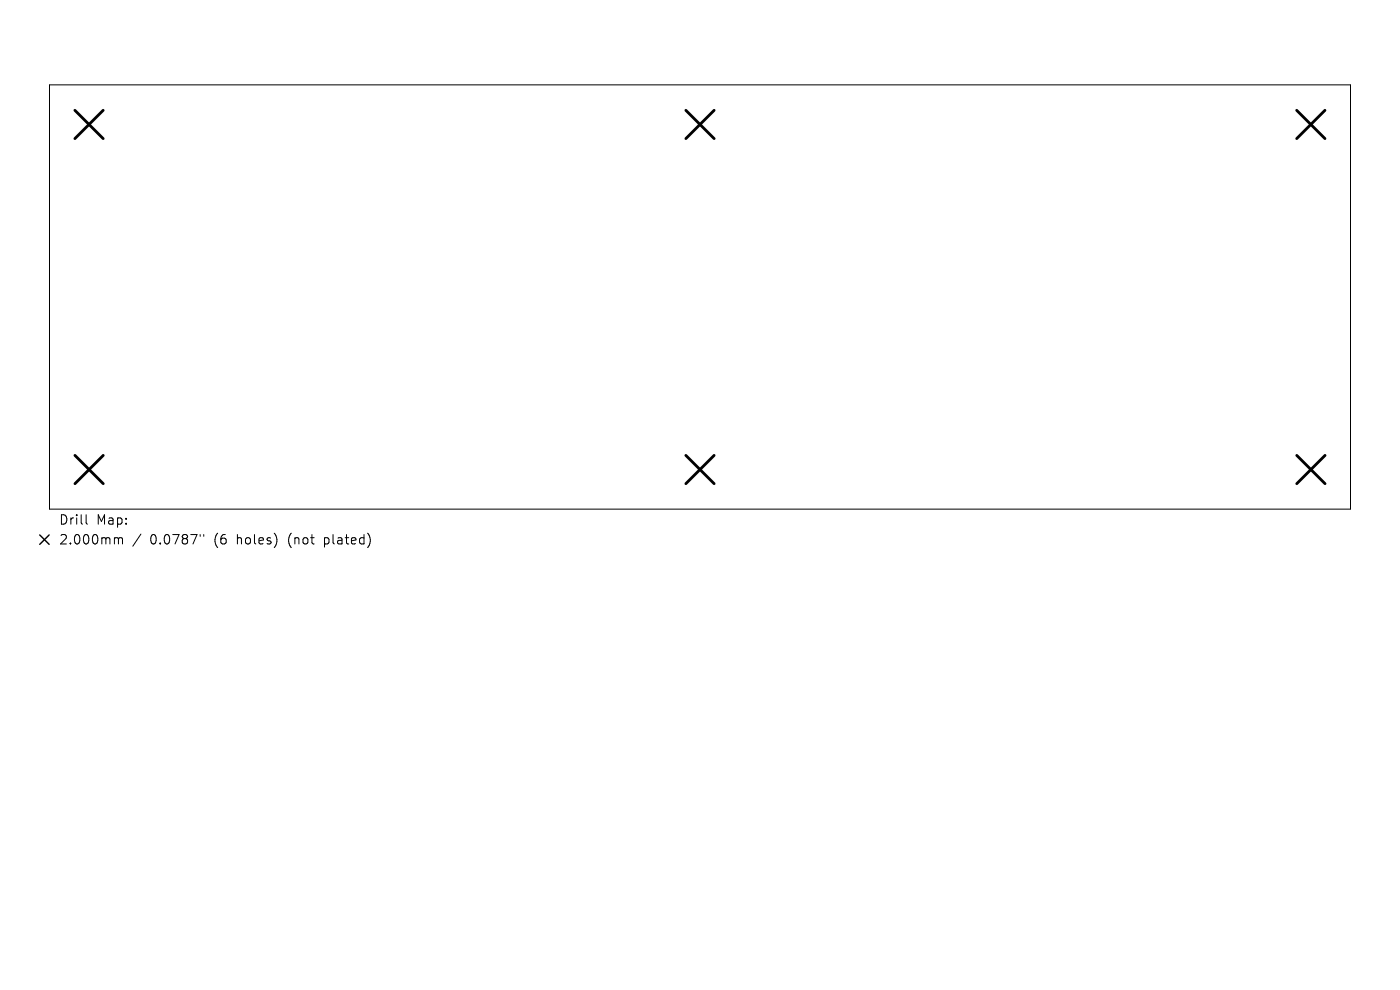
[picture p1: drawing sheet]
<svg xmlns="http://www.w3.org/2000/svg" width="297mm" height="210mm" viewBox="0 0 297 210" stroke-linecap="round" stroke-linejoin="round" font-family="sans-serif">
<defs><g id="words">
<g font-size="2.8">
<text x="12.4" y="111.6">Drill</text>
<text x="20.4" y="111.6">Map:</text>
<text x="12.4" y="115.8">2.000mm</text>
<text x="31.9" y="115.8">0.0787&quot;</text>
<text x="45.6" y="115.8">(6</text>
<text x="50.6" y="115.8">holes)</text>
<text x="61.6" y="115.8">(not</text>
<text x="69.4" y="115.8">plated)</text>
</g>
</g></defs>
<path d="M10.5 18h276v90h-276zM18.3 109.2v1.7l.3 .3M24.6 114.1l.4 .1 .1 .1M25.1 114.3l.3-.2 .5 .1 .1 1.2M25.1 114.3v1.1M29.9 113.3l-1.7 2.6M42.5 113.4v.4M43.2 113.4v.4" fill="none" stroke="#000" stroke-width=".21"/>
<path d="M15.9 23.4l6 6M21.9 23.4l-6 6M145.5 23.4l6 6M151.5 23.4l-6 6M275.1 23.4l6 6M281.1 23.4l-6 6M15.9 96.6l6 6M21.9 96.6l-6 6M145.5 96.6l6 6M151.5 96.6l-6 6M275.1 96.6l6 6M281.1 96.6l-6 6" fill="none" stroke="#000" stroke-width=".6"/>
<path d="M8.4 113.5l2 2M10.4 113.5l-2 2" fill="none" stroke="#000" stroke-width=".3"/>
<use href="#words"/>
</svg>
